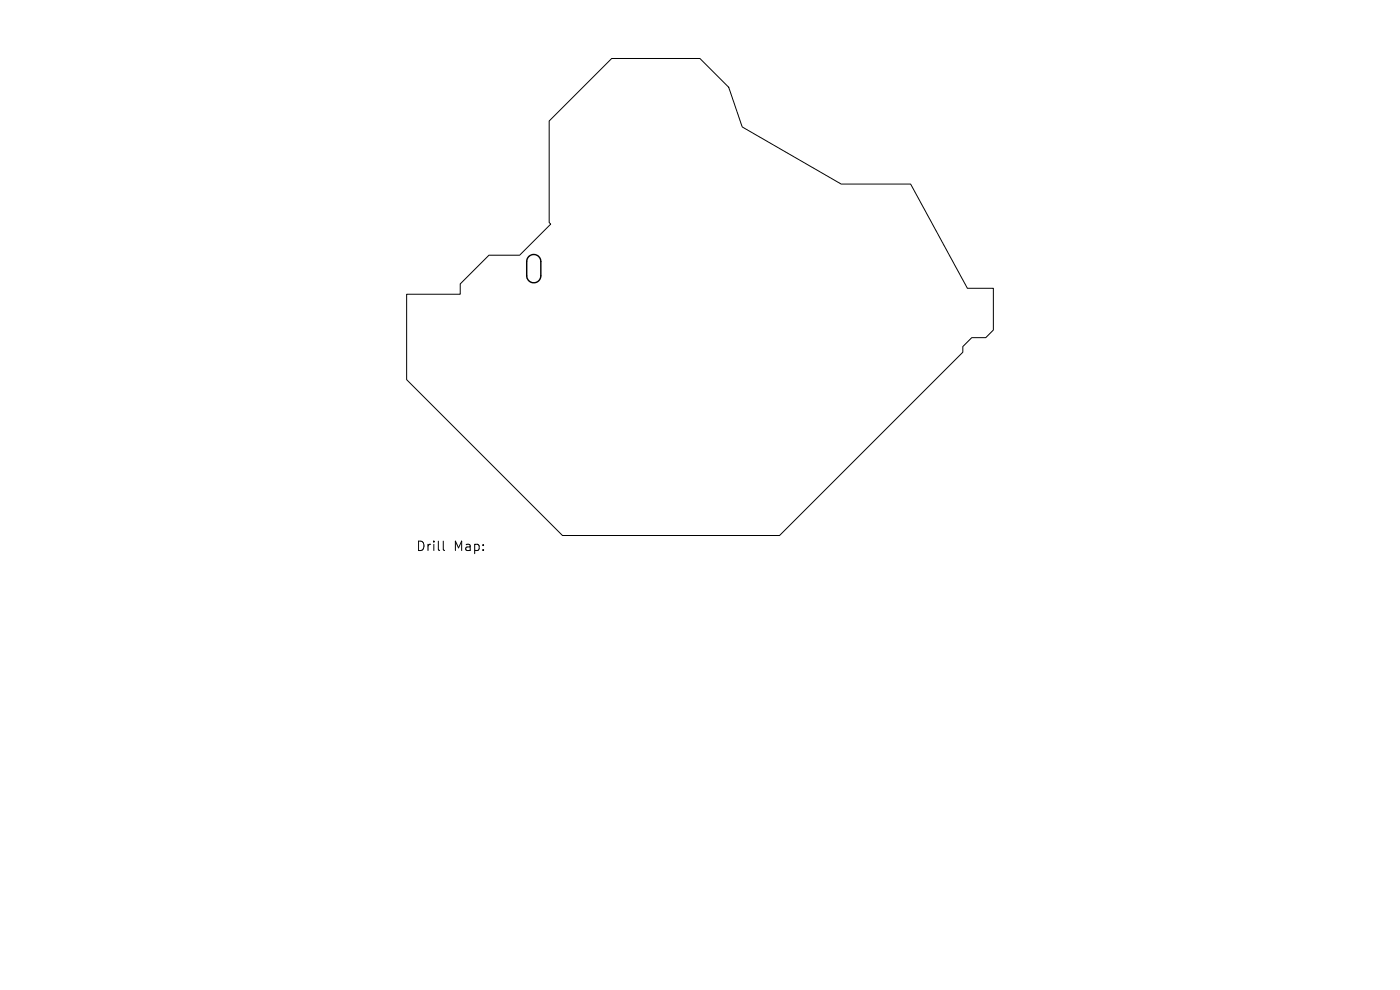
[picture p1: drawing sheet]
<svg xmlns="http://www.w3.org/2000/svg" width="297mm" height="210mm" viewBox="0 0 297 210" stroke-linecap="round" stroke-linejoin="round" font-family="sans-serif">
<defs><g id="words">
<g font-size="2.8">
<text x="88.2" y="117.2">Drill</text>
<text x="96.2" y="117.2">Map:</text>
</g>
</g></defs>
<path d="M112.2 54.4a1.5 1.5 0 0 1 1.6-.3 1.5 1.5 0 0 1 .9 1.4v3a1.5 1.5 0 0 1-1.5 1.5 1.5 1.5 0 0 1-1.5-1.5v-3.1z" fill="none" stroke="#000" stroke-width=".3"/>
<path d="M129.8 12.4h18.7l6.1 6.1 2.9 8.4 21 12.1h14.7l12 22.2h5.5v8.8l-1.6 1.6h-3l-1.8 1.9v1.2l-38.9 38.9h-46.1l-33-33.1v-18.1h11.3v-2.2l6.1-6.1h6.5l6.6-6.6-.3-.3v-21.5zM94 114.8v1.7l.3 .3" fill="none" stroke="#000" stroke-width=".21"/>
<use href="#words"/>
</svg>
